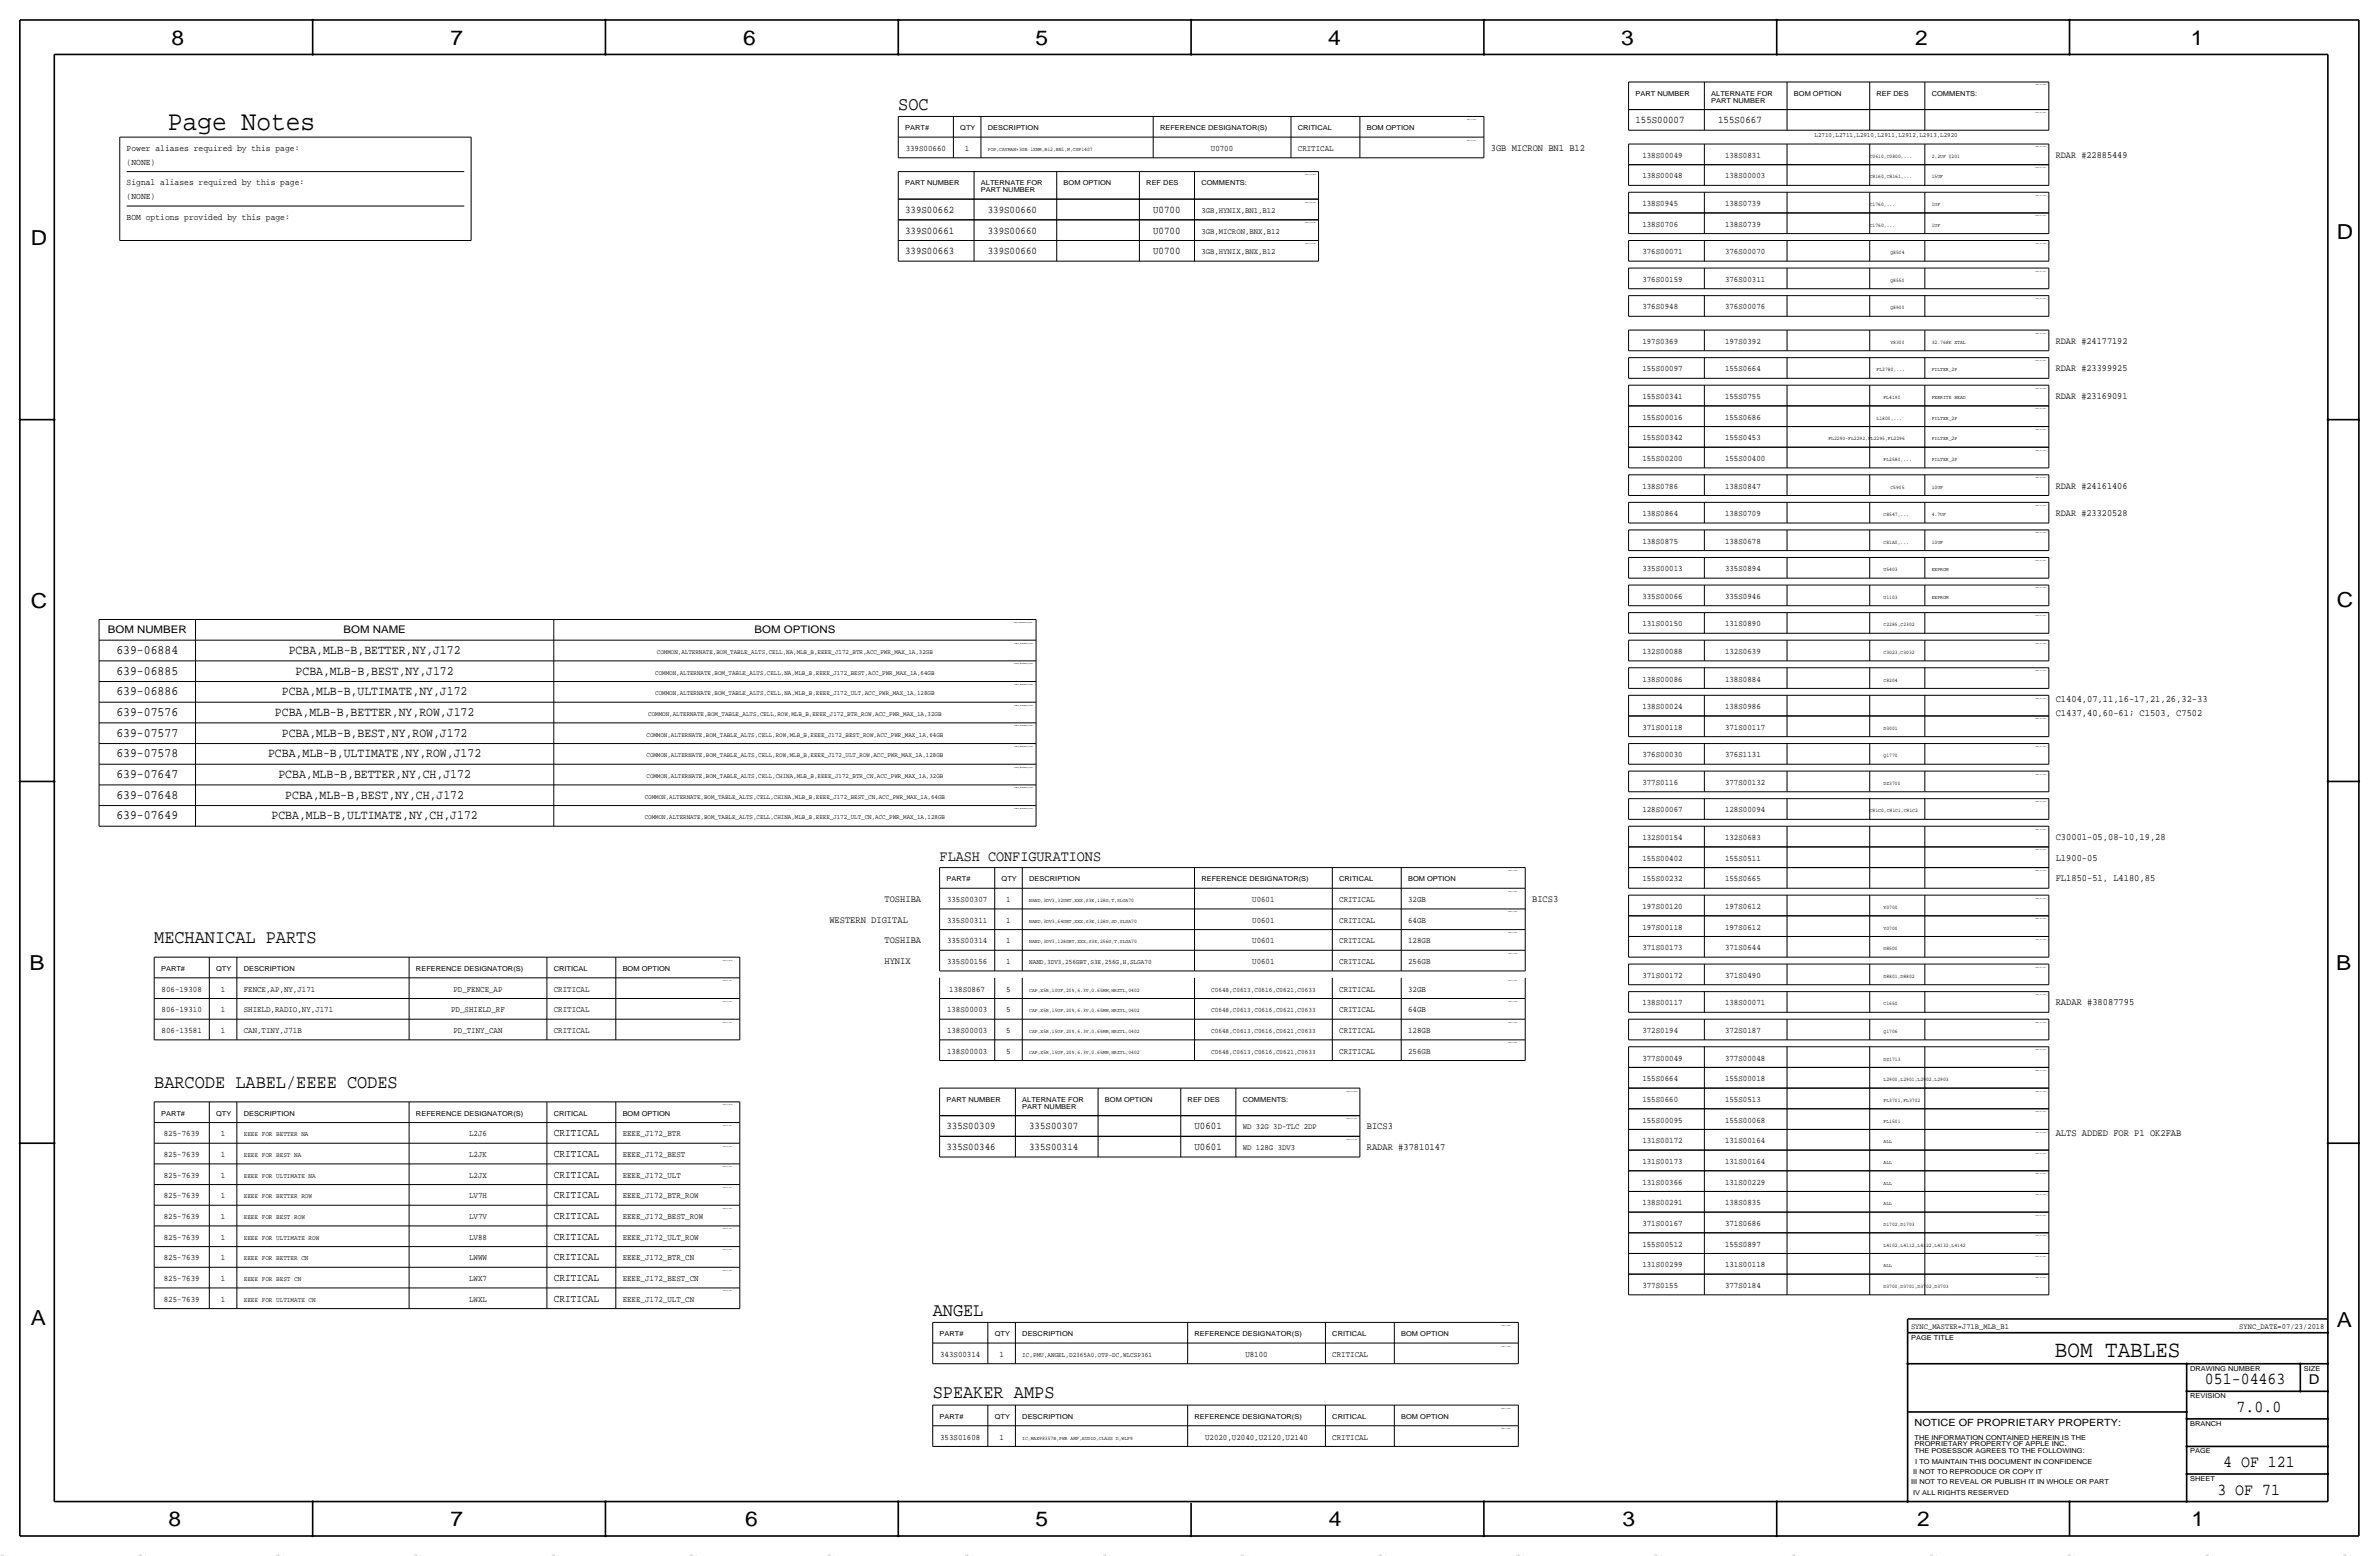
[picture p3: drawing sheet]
<svg xmlns="http://www.w3.org/2000/svg" width="877mm" height="574mm" viewBox="0 0 877 574" stroke-linecap="round" stroke-linejoin="round" font-family="sans-serif">
<defs><g id="words">
<text font-size="10.1" x="61.9" y="48">Page Notes</text>
<text font-size="8.6" x="757.6" y="500.1">BOM TABLES</text>
<g font-size="7.6">
<text x="63.2" y="16.5">8</text>
<text x="166.1" y="16.5">7</text>
<text x="274" y="16.5">6</text>
<text x="381.7" y="16.5">5</text>
<text x="489.7" y="16.5">4</text>
<text x="597.6" y="16.5">3</text>
<text x="706.1" y="16.5">2</text>
<text x="807.7" y="16.5">1</text>
<text x="861.5" y="88.1">D</text>
<text x="11.4" y="90.4">D</text>
<text x="11.4" y="224.3">C</text>
<text x="861.5" y="223.8">C</text>
<text x="10.9" y="357.6">B</text>
<text x="861.3" y="357.4">B</text>
<text x="11.4" y="488.4">A</text>
<text x="861.5" y="489.2">A</text>
<text x="62.2" y="562.6">8</text>
<text x="166.1" y="562.6">7</text>
<text x="274.8" y="562.6">6</text>
<text x="381.7" y="562.6">5</text>
<text x="489.9" y="562.6">4</text>
<text x="598.1" y="562.6">3</text>
<text x="706.8" y="562.6">2</text>
<text x="807.9" y="562.6">1</text>
</g>
<g font-size="7">
<text x="331.2" y="40.4">SOC</text>
<text x="56.8" y="347.7">MECHANICAL PARTS</text>
<text x="56.8" y="401.1">BARCODE LABEL/EEEE CODES</text>
<text x="343.9" y="484.9">ANGEL</text>
<text x="343.9" y="515.4">SPEAKER AMPS</text>
</g>
<g font-size="6.2">
<text x="812.9" y="510.3">051-04463</text>
<text x="824.6" y="520.4">7.0.0</text>
<text x="819.6" y="540.8">4 OF 121</text>
<text x="817.5" y="550.9">3 OF 71</text>
</g>
<text font-size="5.6" x="346.4" y="317.2">FLASH CONFIGURATIONS</text>
<text font-size="5" x="851.2" y="510.3">D</text>
<g font-size="4.7">
<text x="42.9" y="241">639-06884</text>
<text x="106.4" y="241">PCBA,MLB-B,BETTER,NY,J172</text>
<text x="42.9" y="248.7">639-06885</text>
<text x="109" y="248.7">PCBA,MLB-B,BEST,NY,J172</text>
<text x="42.9" y="256.3">639-06886</text>
<text x="103.9" y="256.3">PCBA,MLB-B,ULTIMATE,NY,J172</text>
<text x="42.9" y="263.9">639-07576</text>
<text x="101.4" y="263.9">PCBA,MLB-B,BETTER,NY,ROW,J172</text>
<text x="42.9" y="271.5">639-07577</text>
<text x="103.9" y="271.5">PCBA,MLB-B,BEST,NY,ROW,J172</text>
<text x="42.9" y="279.1">639-07578</text>
<text x="98.8" y="279.1">PCBA,MLB-B,ULTIMATE,NY,ROW,J172</text>
<text x="42.9" y="286.8">639-07647</text>
<text x="102.6" y="286.8">PCBA,MLB-B,BETTER,NY,CH,J172</text>
<text x="42.9" y="294.4">639-07648</text>
<text x="105.2" y="294.4">PCBA,MLB-B,BEST,NY,CH,J172</text>
<text x="42.9" y="302">639-07649</text>
<text x="100.1" y="302">PCBA,MLB-B,ULTIMATE,NY,CH,J172</text>
</g>
<g font-size="3.9">
<text x="204.2" y="418.8">CRITICAL</text>
<text x="204.2" y="426.5">CRITICAL</text>
<text x="204.2" y="434.1">CRITICAL</text>
<text x="204.2" y="441.7">CRITICAL</text>
<text x="204.2" y="449.3">CRITICAL</text>
<text x="204.2" y="456.9">CRITICAL</text>
<text x="204.2" y="464.6">CRITICAL</text>
<text x="204.2" y="472.2">CRITICAL</text>
<text x="204.2" y="479.8">CRITICAL</text>
</g>
<g font-size="3.8">
<text x="602.9" y="45.5">155S00007</text>
<text x="633.4" y="45.5">155S0667</text>
<text x="333.7" y="78.5">339S00662</text>
<text x="364.2" y="78.5">339S00660</text>
<text x="425.1" y="78.5">U0700</text>
<text x="333.7" y="86.1">339S00661</text>
<text x="364.2" y="86.1">339S00660</text>
<text x="425.1" y="86.1">U0700</text>
<text x="333.7" y="93.7">339S00663</text>
<text x="364.2" y="93.7">339S00660</text>
<text x="425.1" y="93.7">U0700</text>
<text x="39.8" y="233.4">BOM NUMBER</text>
<text x="126.6" y="233.4">BOM NAME</text>
<text x="278.2" y="233.4">BOM OPTIONS</text>
<text x="348.9" y="416.3">335S00309</text>
<text x="379.4" y="416.3">335S00307</text>
<text x="440.4" y="416.3">U0601</text>
<text x="348.9" y="423.9">335S00346</text>
<text x="379.4" y="423.9">335S00314</text>
<text x="440.4" y="423.9">U0601</text>
</g>
<text font-size="3.7" x="705.8" y="525.5">NOTICE OF PROPRIETARY PROPERTY:</text>
<g font-size="3.6">
<text x="549.6" y="55.6">3GB MICRON BN1 B12</text>
<text x="757.9" y="263.9">C1437,40,60-61; C1503, C7502</text>
<text x="757.9" y="258.8">C1404,07,11,16-17,21,26,32-33</text>
<text x="757.9" y="309.6">C30001-05,08-10,19,28</text>
<text x="757.9" y="317.2">L1900-05</text>
<text x="757.9" y="324.9">FL1850-51, L4180,85</text>
<text x="326.1" y="332.5">TOSHIBA</text>
<text x="564.8" y="332.5">BICS3</text>
<text x="305.8" y="340.1">WESTERN DIGITAL</text>
<text x="326.1" y="347.7">TOSHIBA</text>
<text x="326.1" y="355.3">HYNIX</text>
<text x="757.9" y="370.6">RADAR #38087795</text>
<text x="503.9" y="416.3">BICS3</text>
<text x="757.9" y="418.8">ALTS ADDED FOR P1 OK2FAB</text>
<text x="503.9" y="423.9">RADAR #37810147</text>
</g>
<g font-size="3.5">
<text x="757.9" y="58.2">RDAR #22885449</text>
<text x="757.9" y="126.7">RDAR #24177192</text>
<text x="757.9" y="136.9">RDAR #23399925</text>
<text x="757.9" y="147.1">RDAR #23169091</text>
<text x="757.9" y="180.1">RDAR #24161406</text>
<text x="757.9" y="190.2">RDAR #23320528</text>
</g>
<g font-size="3.3">
<text x="46.7" y="55.6">Power aliases required by this page:</text>
<text x="46.7" y="60.7">(NONE)</text>
<text x="46.7" y="68.3">Signal aliases required by this page:</text>
<text x="46.7" y="73.4">(NONE)</text>
<text x="46.7" y="81">BOM options provided by this page:</text>
</g>
<g font-size="3.1">
<text x="333.9" y="55.6">339S00660</text>
<text x="355.7" y="55.6">1</text>
<text x="446.4" y="55.6">U0700</text>
<text x="478.5" y="55.6">CRITICAL</text>
<text x="605.5" y="58.2">138S00049</text>
<text x="636" y="58.2">138S0831</text>
<text x="605.5" y="65.8">138S00048</text>
<text x="636" y="65.8">138S00003</text>
<text x="605.5" y="75.9">138S0945</text>
<text x="636" y="75.9">138S0739</text>
<text x="605.5" y="83.6">138S0706</text>
<text x="636" y="83.6">138S0739</text>
<text x="605.5" y="93.7">376S00071</text>
<text x="636" y="93.7">376S00070</text>
<text x="605.5" y="103.9">376S00159</text>
<text x="636" y="103.9">376S00311</text>
<text x="605.5" y="114">376S0948</text>
<text x="636" y="114">376S00076</text>
<text x="605.5" y="126.7">197S0369</text>
<text x="636" y="126.7">197S0392</text>
<text x="605.5" y="136.9">155S00097</text>
<text x="636" y="136.9">155S0664</text>
<text x="605.5" y="147.1">155S00341</text>
<text x="636" y="147.1">155S0755</text>
<text x="605.5" y="154.7">155S00016</text>
<text x="636" y="154.7">155S0686</text>
<text x="605.5" y="162.3">155S00342</text>
<text x="636" y="162.3">155S0453</text>
<text x="605.5" y="169.9">155S00200</text>
<text x="636" y="169.9">155S00400</text>
<text x="605.5" y="180.1">138S0786</text>
<text x="636" y="180.1">138S0847</text>
<text x="605.5" y="190.2">138S0864</text>
<text x="636" y="190.2">138S0709</text>
<text x="605.5" y="200.4">138S0875</text>
<text x="636" y="200.4">138S0678</text>
<text x="605.5" y="210.6">335S00013</text>
<text x="636" y="210.6">335S0894</text>
<text x="605.5" y="220.7">335S00066</text>
<text x="636" y="220.7">335S0946</text>
<text x="605.5" y="230.9">131S00150</text>
<text x="636" y="230.9">131S0890</text>
<text x="605.5" y="241">132S00088</text>
<text x="636" y="241">132S0639</text>
<text x="605.5" y="251.2">138S00086</text>
<text x="636" y="251.2">138S0884</text>
<text x="605.5" y="261.4">138S00024</text>
<text x="636" y="261.4">138S0986</text>
<text x="605.5" y="269">371S00118</text>
<text x="636" y="269">371S00117</text>
<text x="605.5" y="279.1">376S00030</text>
<text x="636" y="279.1">376S1131</text>
<text x="605.5" y="289.3">377S0116</text>
<text x="636" y="289.3">377S00132</text>
<text x="605.5" y="299.5">128S00067</text>
<text x="636" y="299.5">128S00094</text>
<text x="605.5" y="309.6">132S00154</text>
<text x="636" y="309.6">132S0683</text>
<text x="605.5" y="317.2">155S00402</text>
<text x="636" y="317.2">155S0511</text>
<text x="605.5" y="324.9">155S00232</text>
<text x="636" y="324.9">155S0665</text>
<text x="349.1" y="332.5">335S00307</text>
<text x="371" y="332.5">1</text>
<text x="461.7" y="332.5">U0601</text>
<text x="493.7" y="332.5">CRITICAL</text>
<text x="519.1" y="332.5">32GB</text>
<text x="605.5" y="335">197S00120</text>
<text x="636" y="335">197S0612</text>
<text x="349.1" y="340.1">335S00311</text>
<text x="371" y="340.1">1</text>
<text x="461.7" y="340.1">U0601</text>
<text x="493.7" y="340.1">CRITICAL</text>
<text x="519.1" y="340.1">64GB</text>
<text x="349.1" y="347.7">335S00314</text>
<text x="371" y="347.7">1</text>
<text x="461.7" y="347.7">U0601</text>
<text x="493.7" y="347.7">CRITICAL</text>
<text x="519.1" y="347.7">128GB</text>
<text x="605.5" y="342.6">197S00118</text>
<text x="636" y="342.6">197S0612</text>
<text x="605.5" y="350.3">371S00173</text>
<text x="636" y="350.3">371S0644</text>
<text x="349.1" y="355.3">335S00156</text>
<text x="371" y="355.3">1</text>
<text x="461.7" y="355.3">U0601</text>
<text x="493.7" y="355.3">CRITICAL</text>
<text x="519.1" y="355.3">256GB</text>
<text x="59.6" y="365.5">806-19308</text>
<text x="81.4" y="365.5">1</text>
<text x="89.9" y="365.5">FENCE,AP,NY,J171</text>
<text x="167.2" y="365.5">PD_FENCE_AP</text>
<text x="204.2" y="365.5">CRITICAL</text>
<text x="350" y="365.5">138S0867</text>
<text x="371" y="365.5">5</text>
<text x="493.7" y="365.5">CRITICAL</text>
<text x="519.1" y="365.5">32GB</text>
<text x="605.5" y="360.4">371S00172</text>
<text x="636" y="360.4">371S0490</text>
<text x="605.5" y="370.6">138S00117</text>
<text x="636" y="370.6">138S00071</text>
<text x="59.6" y="373.1">806-19310</text>
<text x="81.4" y="373.1">1</text>
<text x="89.9" y="373.1">SHIELD,RADIO,NY,J171</text>
<text x="166.3" y="373.1">PD_SHIELD_RF</text>
<text x="204.2" y="373.1">CRITICAL</text>
<text x="349.1" y="373.1">138S00003</text>
<text x="371" y="373.1">5</text>
<text x="493.7" y="373.1">CRITICAL</text>
<text x="519.1" y="373.1">64GB</text>
<text x="59.6" y="380.7">806-13581</text>
<text x="81.4" y="380.7">1</text>
<text x="89.9" y="380.7">CAN,TINY,J71B</text>
<text x="167.2" y="380.7">PD_TINY_CAN</text>
<text x="204.2" y="380.7">CRITICAL</text>
<text x="349.1" y="380.7">138S00003</text>
<text x="371" y="380.7">5</text>
<text x="493.7" y="380.7">CRITICAL</text>
<text x="519.1" y="380.7">128GB</text>
<text x="605.5" y="380.7">372S0194</text>
<text x="636" y="380.7">372S0187</text>
<text x="349.1" y="388.4">138S00003</text>
<text x="371" y="388.4">5</text>
<text x="493.7" y="388.4">CRITICAL</text>
<text x="519.1" y="388.4">256GB</text>
<text x="605.5" y="390.9">377S00049</text>
<text x="636" y="390.9">377S00048</text>
<text x="605.5" y="398.5">155S0664</text>
<text x="636" y="398.5">155S00018</text>
<text x="605.5" y="406.1">155S0660</text>
<text x="636" y="406.1">155S0513</text>
<text x="605.5" y="413.8">155S00095</text>
<text x="636" y="413.8">155S00068</text>
<text x="60.4" y="418.8">825-7639</text>
<text x="81.4" y="418.8">1</text>
<text x="172.9" y="418.8">L2J6</text>
<text x="229.6" y="418.8">EEEE_J172_BTR</text>
<text x="605.5" y="421.4">131S00172</text>
<text x="636" y="421.4">131S00164</text>
<text x="60.4" y="426.5">825-7639</text>
<text x="81.4" y="426.5">1</text>
<text x="172.9" y="426.5">L2JK</text>
<text x="229.6" y="426.5">EEEE_J172_BEST</text>
<text x="605.5" y="429">131S00173</text>
<text x="636" y="429">131S00164</text>
<text x="60.4" y="434.1">825-7639</text>
<text x="81.4" y="434.1">1</text>
<text x="172.9" y="434.1">L2JX</text>
<text x="229.6" y="434.1">EEEE_J172_ULT</text>
<text x="605.5" y="436.6">131S00366</text>
<text x="636" y="436.6">131S00229</text>
<text x="60.4" y="441.7">825-7639</text>
<text x="81.4" y="441.7">1</text>
<text x="172.9" y="441.7">LV7H</text>
<text x="229.6" y="441.7">EEEE_J172_BTR_ROW</text>
<text x="60.4" y="449.3">825-7639</text>
<text x="81.4" y="449.3">1</text>
<text x="172.9" y="449.3">LV7V</text>
<text x="229.6" y="449.3">EEEE_J172_BEST_ROW</text>
<text x="605.5" y="444.2">138S00291</text>
<text x="636" y="444.2">138S0835</text>
<text x="605.5" y="451.9">371S00167</text>
<text x="636" y="451.9">371S0686</text>
<text x="60.4" y="456.9">825-7639</text>
<text x="81.4" y="456.9">1</text>
<text x="172.9" y="456.9">LV88</text>
<text x="229.6" y="456.9">EEEE_J172_ULT_ROW</text>
<text x="605.5" y="459.5">155S00512</text>
<text x="636" y="459.5">155S0897</text>
<text x="60.4" y="464.6">825-7639</text>
<text x="81.4" y="464.6">1</text>
<text x="172.9" y="464.6">LWWW</text>
<text x="229.6" y="464.6">EEEE_J172_BTR_CN</text>
<text x="605.5" y="467.1">131S00299</text>
<text x="636" y="467.1">131S00118</text>
<text x="60.4" y="472.2">825-7639</text>
<text x="81.4" y="472.2">1</text>
<text x="172.9" y="472.2">LWX7</text>
<text x="229.6" y="472.2">EEEE_J172_BEST_CN</text>
<text x="60.4" y="479.8">825-7639</text>
<text x="81.4" y="479.8">1</text>
<text x="172.9" y="479.8">LWXL</text>
<text x="229.6" y="479.8">EEEE_J172_ULT_CN</text>
<text x="605.5" y="474.7">377S0155</text>
<text x="636" y="474.7">377S0184</text>
<text x="346.6" y="500.1">343S00314</text>
<text x="368.4" y="500.1">1</text>
<text x="459.1" y="500.1">U8100</text>
<text x="491.2" y="500.1">CRITICAL</text>
<text x="346.6" y="530.6">353S01608</text>
<text x="368.4" y="530.6">1</text>
<text x="444.3" y="530.6">U2020,U2040,U2120,U2140</text>
<text x="491.2" y="530.6">CRITICAL</text>
</g>
<g font-size="3">
<text x="442.9" y="78.5">3GB,HYNIX,BN1,B12</text>
<text x="442.9" y="86.1">3GB,MICRON,BNX,B12</text>
<text x="442.9" y="93.7">3GB,HYNIX,BNX,B12</text>
<text x="458.2" y="416.3">WD 32G 3D-TLC 2DP</text>
<text x="458.2" y="423.9">WD 128G 3DV3</text>
</g>
<g font-size="2.9">
<text x="704.5" y="490">SYNC_MASTER=J71B_MLB_B1</text>
<text x="825.6" y="490">SYNC_DATE=07/23/2018</text>
</g>
<g font-size="2.8" fill="#b6b6b4">
<text x="0" y="573.5" transform="rotate(45 0 573.5)">=</text>
<text x="101.6" y="573.5" transform="rotate(45 101.6 573.5)">=</text>
<text x="152.4" y="573.5" transform="rotate(45 152.4 573.5)">=</text>
<text x="203.2" y="573.5" transform="rotate(45 203.2 573.5)">=</text>
<text x="355.6" y="573.5" transform="rotate(45 355.6 573.5)">=</text>
<text x="406.4" y="573.5" transform="rotate(45 406.4 573.5)">=</text>
<text x="457.2" y="573.5" transform="rotate(45 457.2 573.5)">=</text>
<text x="609.6" y="573.5" transform="rotate(45 609.6 573.5)">=</text>
<text x="660.4" y="573.5" transform="rotate(45 660.4 573.5)">=</text>
<text x="711.2" y="573.5" transform="rotate(45 711.2 573.5)">=</text>
<text x="863.6" y="573.5" transform="rotate(45 863.6 573.5)">=</text>
</g>
<g font-size="2.5">
<text x="602.9" y="35.3">PART NUMBER</text>
<text x="630.9" y="35.3">ALTERNATE FOR</text>
<text x="661.4" y="35.3">BOM OPTION</text>
<text x="691.8" y="35.3">REF DES</text>
<text x="712.2" y="35.3">COMMENTS:</text>
<text x="630.9" y="37.8">PART NUMBER</text>
<text x="333.7" y="48">PART#</text>
<text x="354" y="48">QTY</text>
<text x="364.2" y="48">DESCRIPTION</text>
<text x="427.7" y="48">REFERENCE DESIGNATOR(S)</text>
<text x="478.5" y="48">CRITICAL</text>
<text x="503.9" y="48">BOM OPTION</text>
<text x="333.7" y="68.3">PART NUMBER</text>
<text x="361.6" y="68.3">ALTERNATE FOR</text>
<text x="361.6" y="70.9">PART NUMBER</text>
<text x="392.1" y="68.3">BOM OPTION</text>
<text x="422.6" y="68.3">REF DES</text>
<text x="442.9" y="68.3">COMMENTS:</text>
<text x="348.9" y="324.9">PART#</text>
<text x="369.3" y="324.9">QTY</text>
<text x="379.4" y="324.9">DESCRIPTION</text>
<text x="442.9" y="324.9">REFERENCE DESIGNATOR(S)</text>
<text x="493.7" y="324.9">CRITICAL</text>
<text x="519.1" y="324.9">BOM OPTION</text>
<text x="59.4" y="357.9">PART#</text>
<text x="79.7" y="357.9">QTY</text>
<text x="89.9" y="357.9">DESCRIPTION</text>
<text x="153.4" y="357.9">REFERENCE DESIGNATOR(S)</text>
<text x="204.2" y="357.9">CRITICAL</text>
<text x="229.6" y="357.9">BOM OPTION</text>
<text x="379.4" y="355.3">NAND,3DV3,256GBT,S3E,256G,H,SLGA70</text>
<text x="446.5" y="365.5">C0648,C0613,C0616,C0621,C0633</text>
<text x="446.5" y="373.1">C0648,C0613,C0616,C0621,C0633</text>
<text x="446.5" y="380.7">C0648,C0613,C0616,C0621,C0633</text>
<text x="446.5" y="388.4">C0648,C0613,C0616,C0621,C0633</text>
<text x="348.9" y="406.1">PART NUMBER</text>
<text x="376.9" y="406.1">ALTERNATE FOR</text>
<text x="407.4" y="406.1">BOM OPTION</text>
<text x="437.8" y="406.1">REF DES</text>
<text x="458.2" y="406.1">COMMENTS:</text>
<text x="59.4" y="411.2">PART#</text>
<text x="79.7" y="411.2">QTY</text>
<text x="89.9" y="411.2">DESCRIPTION</text>
<text x="153.4" y="411.2">REFERENCE DESIGNATOR(S)</text>
<text x="204.2" y="411.2">CRITICAL</text>
<text x="229.6" y="411.2">BOM OPTION</text>
<text x="376.9" y="408.7">PART NUMBER</text>
<text x="89.9" y="418.8">EEEE FOR BETTER NA</text>
<text x="89.9" y="426.5">EEEE FOR BEST NA</text>
<text x="89.9" y="434.1">EEEE FOR ULTIMATE NA</text>
<text x="89.9" y="441.7">EEEE FOR BETTER ROW</text>
<text x="89.9" y="449.3">EEEE FOR BEST ROW</text>
<text x="89.9" y="456.9">EEEE FOR ULTIMATE ROW</text>
<text x="89.9" y="464.6">EEEE FOR BETTER CN</text>
<text x="89.9" y="472.2">EEEE FOR BEST CN</text>
<text x="89.9" y="479.8">EEEE FOR ULTIMATE CN</text>
<text x="346.4" y="492.5">PART#</text>
<text x="366.7" y="492.5">QTY</text>
<text x="376.9" y="492.5">DESCRIPTION</text>
<text x="440.4" y="492.5">REFERENCE DESIGNATOR(S)</text>
<text x="491.2" y="492.5">CRITICAL</text>
<text x="516.6" y="492.5">BOM OPTION</text>
<text x="704.5" y="493.8">PAGE TITLE</text>
<text x="376.9" y="500.1">IC,PMU,ANGEL,D2365A0,OTP-DC,WLCSP361</text>
<text x="807.4" y="505.2">DRAWING NUMBER</text>
<text x="849.3" y="505.2">SIZE</text>
<text x="807.4" y="515.4">REVISION</text>
<text x="346.4" y="523">PART#</text>
<text x="366.7" y="523">QTY</text>
<text x="376.9" y="523">DESCRIPTION</text>
<text x="440.4" y="523">REFERENCE DESIGNATOR(S)</text>
<text x="491.2" y="523">CRITICAL</text>
<text x="516.6" y="523">BOM OPTION</text>
<text x="807.4" y="525.5">BRANCH</text>
<text x="705.8" y="533.1">PROPRIETARY PROPERTY OF APPLE INC.</text>
<text x="705.8" y="530.6">THE INFORMATION CONTAINED HEREIN IS THE</text>
<text x="705.8" y="535.7">THE POSESSOR AGREES TO THE FOLLOWING:</text>
<text x="706.1" y="539.5">I TO MAINTAIN THIS DOCUMENT IN CONFIDENCE</text>
<text x="807.4" y="535.7">PAGE</text>
<text x="705.3" y="543.3">II NOT TO REPRODUCE OR COPY IT</text>
<text x="807.4" y="545.8">SHEET</text>
<text x="704.5" y="547.1">III NOT TO REVEAL OR PUBLISH IT IN WHOLE OR PART</text>
<text x="705.3" y="550.9">IV ALL RIGHTS RESERVED</text>
</g>
<g font-size="2.4">
<text x="669" y="50.5">L2710,L2711,L2910,L2911,L2912,L2913,L2920</text>
<text x="242.2" y="241">COMMON,ALTERNATE,BOM_TABLE_ALTS,CELL,NA,MLB_B,EEEE_J172_BTR,ACC_PWR_MAX_1A,32GB</text>
<text x="241.6" y="248.7">COMMON,ALTERNATE,BOM_TABLE_ALTS,CELL,NA,MLB_B,EEEE_J172_BEST,ACC_PWR_MAX_1A,64GB</text>
<text x="241.6" y="256.3">COMMON,ALTERNATE,BOM_TABLE_ALTS,CELL,NA,MLB_B,EEEE_J172_ULT,ACC_PWR_MAX_1A,128GB</text>
<text x="239" y="263.9">COMMON,ALTERNATE,BOM_TABLE_ALTS,CELL,ROW,MLB_B,EEEE_J172_BTR_ROW,ACC_PWR_MAX_1A,32GB</text>
<text x="238.3" y="271.5">COMMON,ALTERNATE,BOM_TABLE_ALTS,CELL,ROW,MLB_B,EEEE_J172_BEST_ROW,ACC_PWR_MAX_1A,64GB</text>
<text x="238.3" y="279.1">COMMON,ALTERNATE,BOM_TABLE_ALTS,CELL,ROW,MLB_B,EEEE_J172_ULT_ROW,ACC_PWR_MAX_1A,128GB</text>
<text x="238.3" y="286.8">COMMON,ALTERNATE,BOM_TABLE_ALTS,CELL,CHINA,MLB_B,EEEE_J172_BTR_CN,ACC_PWR_MAX_1A,32GB</text>
<text x="237.7" y="294.4">COMMON,ALTERNATE,BOM_TABLE_ALTS,CELL,CHINA,MLB_B,EEEE_J172_BEST_CN,ACC_PWR_MAX_1A,64GB</text>
<text x="237.7" y="302">COMMON,ALTERNATE,BOM_TABLE_ALTS,CELL,CHINA,MLB_B,EEEE_J172_ULT_CN,ACC_PWR_MAX_1A,128GB</text>
</g>
<g font-size="2">
<text x="364.2" y="55.6">POP,CAYMAN+3GB 1XNM,B12,BN1,M,CSP1407</text>
<text x="689.3" y="58.2">C0610,C0800,...</text>
<text x="712.2" y="58.2">2.2UF 0201</text>
<text x="689.3" y="65.8">C8160,C8161,...</text>
<text x="712.2" y="65.8">15UF</text>
<text x="689.3" y="75.9">C1760,...</text>
<text x="712.2" y="75.9">1UF</text>
<text x="689.3" y="83.6">C1760,...</text>
<text x="712.2" y="83.6">1UF</text>
<text x="696.9" y="93.7">Q8504</text>
<text x="696.9" y="103.9">Q8550</text>
<text x="696.9" y="114">Q8900</text>
<text x="696.9" y="126.7">Y8300</text>
<text x="712.2" y="126.7">32.768K XTAL</text>
<text x="691.8" y="136.9">FL2780,...</text>
<text x="712.2" y="136.9">FILTER_2P</text>
<text x="694.4" y="147.1">FL4190</text>
<text x="712.2" y="147.1">FERRITE BEAD</text>
<text x="691.8" y="154.7">L1800,...</text>
<text x="712.2" y="154.7">FILTER_2P</text>
<text x="674.1" y="162.3">FL2290-FL2292,FL2295,FL2296</text>
<text x="712.2" y="162.3">FILTER_2P</text>
<text x="694.4" y="169.9">FL2580,...</text>
<text x="712.2" y="169.9">FILTER_2P</text>
<text x="696.9" y="180.1">C5905</text>
<text x="712.2" y="180.1">10UF</text>
<text x="694.4" y="190.2">C8547,...</text>
<text x="712.2" y="190.2">4.7UF</text>
<text x="694.4" y="200.4">C81A0,...</text>
<text x="712.2" y="200.4">10UF</text>
<text x="694.4" y="210.6">U5403</text>
<text x="712.2" y="210.6">EEPROM</text>
<text x="694.4" y="220.7">U1103</text>
<text x="712.2" y="220.7">EEPROM</text>
<text x="694.4" y="230.9">C2285,C2302</text>
<text x="694.4" y="241">C3023,C3032</text>
<text x="694.4" y="251.2">C8204</text>
<text x="694.4" y="269">D3001</text>
<text x="694.4" y="279.1">Q1770</text>
<text x="694.4" y="289.3">DZ3700</text>
<text x="689.3" y="299.5">C81C0,C81C1,C81C2</text>
<text x="379.4" y="332.5">NAND,3DV3,32GBT,XXX,S3E,128G,T,SLGA70</text>
<text x="694.4" y="335">Y0700</text>
<text x="379.4" y="340.1">NAND,3DV3,64GBT,XXX,S3E,128G,SD,SLGA70</text>
<text x="379.4" y="347.7">NAND,3DV3,128GBT,XXX,S3E,256G,T,SLGA70</text>
<text x="694.4" y="342.6">Y0700</text>
<text x="694.4" y="350.3">D8500</text>
<text x="379.4" y="365.5">CAP,X5R,10UF,20%,6.3V,0.65MM,HRZTL,0402</text>
<text x="694.4" y="360.4">D8801,D8802</text>
<text x="694.4" y="370.6">C1650</text>
<text x="379.4" y="373.1">CAP,X5R,15UF,20%,6.3V,0.65MM,HRZTL,0402</text>
<text x="379.4" y="380.7">CAP,X5R,15UF,20%,6.3V,0.65MM,HRZTL,0402</text>
<text x="694.4" y="380.7">Q1706</text>
<text x="379.4" y="388.4">CAP,X5R,15UF,20%,6.3V,0.65MM,HRZTL,0402</text>
<text x="694.4" y="390.9">DZ1713</text>
<text x="694.4" y="398.5">L2900,L2901,L2902,L2903</text>
<text x="694.4" y="406.1">FL3701,FL3702</text>
<text x="694.4" y="413.8">FL1501</text>
<text x="694.4" y="421.4">ALL</text>
<text x="694.4" y="429">ALL</text>
<text x="694.4" y="436.6">ALL</text>
<text x="694.4" y="444.2">ALL</text>
<text x="694.4" y="451.9">D1702,D1703</text>
<text x="694.4" y="459.5">L4102,L4112,L4122,L4132,L4142</text>
<text x="694.4" y="467.1">ALL</text>
<text x="694.4" y="474.7">D3700,D3701,D3702,D3703</text>
<text x="376.9" y="530.6">IC,MAX98357B,PWR AMP,AUDIO,CLASS D,WLP9</text>
</g>
<g font-size=".5">
<text x="373.7" y="229.6">TABLE_BOMGROUP_HEAD</text>
<text x="373.9" y="237.2">TABLE_BOMGROUP_ITEM</text>
<text x="373.9" y="244.9">TABLE_BOMGROUP_ITEM</text>
<text x="373.9" y="252.5">TABLE_BOMGROUP_ITEM</text>
<text x="373.9" y="260.1">TABLE_BOMGROUP_ITEM</text>
<text x="373.9" y="267.7">TABLE_BOMGROUP_ITEM</text>
<text x="373.9" y="275.3">TABLE_BOMGROUP_ITEM</text>
<text x="373.9" y="283">TABLE_BOMGROUP_ITEM</text>
<text x="373.9" y="290.6">TABLE_BOMGROUP_ITEM</text>
<text x="373.9" y="298.2">TABLE_BOMGROUP_ITEM</text>
</g>
<g font-size=".4">
<text x="750.3" y="31.5">TABLE_ALT_HEAD</text>
<text x="750.3" y="41.7">TABLE_ALT_ITEM</text>
<text x="540.7" y="44.2">TABLE_5_HEAD</text>
<text x="540.7" y="51.8">TABLE_5_ITEM</text>
<text x="750.3" y="54.4">TABLE_ALT_ITEM</text>
<text x="481" y="64.5">TABLE_ALT_HEAD</text>
<text x="750.3" y="62">TABLE_ALT_ITEM</text>
<text x="481" y="74.7">TABLE_ALT_ITEM</text>
<text x="750.3" y="72.1">TABLE_ALT_ITEM</text>
<text x="481" y="82.3">TABLE_ALT_ITEM</text>
<text x="750.3" y="79.8">TABLE_ALT_ITEM</text>
<text x="481" y="89.9">TABLE_ALT_ITEM</text>
<text x="750.3" y="89.9">TABLE_ALT_ITEM</text>
<text x="750.3" y="100.1">TABLE_ALT_ITEM</text>
<text x="750.3" y="110.2">TABLE_ALT_ITEM</text>
<text x="750.3" y="122.9">TABLE_ALT_ITEM</text>
<text x="750.3" y="133.1">TABLE_ALT_ITEM</text>
<text x="750.3" y="143.3">TABLE_ALT_ITEM</text>
<text x="750.3" y="150.9">TABLE_ALT_ITEM</text>
<text x="750.3" y="158.5">TABLE_ALT_ITEM</text>
<text x="750.3" y="166.1">TABLE_ALT_ITEM</text>
<text x="750.3" y="176.3">TABLE_ALT_ITEM</text>
<text x="750.3" y="186.4">TABLE_ALT_ITEM</text>
<text x="750.3" y="196.6">TABLE_ALT_ITEM</text>
<text x="750.3" y="206.8">TABLE_ALT_ITEM</text>
<text x="750.3" y="216.9">TABLE_ALT_ITEM</text>
<text x="750.3" y="227.1">TABLE_ALT_ITEM</text>
<text x="750.3" y="237.2">TABLE_ALT_ITEM</text>
<text x="750.3" y="247.4">TABLE_ALT_ITEM</text>
<text x="750.3" y="257.6">TABLE_ALT_ITEM</text>
<text x="750.3" y="265.2">TABLE_ALT_ITEM</text>
<text x="750.3" y="275.3">TABLE_ALT_ITEM</text>
<text x="750.3" y="285.5">TABLE_ALT_ITEM</text>
<text x="750.3" y="295.7">TABLE_ALT_ITEM</text>
<text x="750.3" y="305.8">TABLE_ALT_ITEM</text>
<text x="750.3" y="313.4">TABLE_ALT_ITEM</text>
<text x="556" y="321.1">TABLE_5_HEAD</text>
<text x="750.3" y="321.1">TABLE_ALT_ITEM</text>
<text x="556" y="328.7">TABLE_5_ITEM</text>
<text x="750.3" y="331.2">TABLE_ALT_ITEM</text>
<text x="556" y="336.3">TABLE_5_ITEM</text>
<text x="750.3" y="338.8">TABLE_ALT_ITEM</text>
<text x="556" y="343.9">TABLE_5_ITEM</text>
<text x="750.3" y="346.5">TABLE_ALT_ITEM</text>
<text x="556" y="351.5">TABLE_5_ITEM</text>
<text x="266.4" y="354.1">TABLE_5_HEAD</text>
<text x="750.3" y="356.6">TABLE_ALT_ITEM</text>
<text x="266.4" y="361.7">TABLE_5_ITEM</text>
<text x="556" y="361.7">TABLE_5_ITEM</text>
<text x="266.4" y="369.3">TABLE_5_ITEM</text>
<text x="556" y="369.3">TABLE_5_ITEM</text>
<text x="750.3" y="366.8">TABLE_ALT_ITEM</text>
<text x="266.4" y="376.9">TABLE_5_ITEM</text>
<text x="556" y="376.9">TABLE_5_ITEM</text>
<text x="750.3" y="376.9">TABLE_ALT_ITEM</text>
<text x="556" y="384.6">TABLE_5_ITEM</text>
<text x="750.3" y="387.1">TABLE_ALT_ITEM</text>
<text x="750.3" y="394.7">TABLE_ALT_ITEM</text>
<text x="266.4" y="407.4">TABLE_5_HEAD</text>
<text x="496.3" y="402.3">TABLE_ALT_HEAD</text>
<text x="750.3" y="402.3">TABLE_ALT_ITEM</text>
<text x="496.3" y="412.5">TABLE_ALT_ITEM</text>
<text x="750.3" y="410">TABLE_ALT_ITEM</text>
<text x="266.4" y="415">TABLE_5_ITEM</text>
<text x="750.3" y="417.6">TABLE_ALT_ITEM</text>
<text x="266.4" y="422.7">TABLE_5_ITEM</text>
<text x="496.3" y="420.1">TABLE_ALT_ITEM</text>
<text x="750.3" y="425.2">TABLE_ALT_ITEM</text>
<text x="266.4" y="430.3">TABLE_5_ITEM</text>
<text x="266.4" y="437.9">TABLE_5_ITEM</text>
<text x="750.3" y="432.8">TABLE_ALT_ITEM</text>
<text x="750.3" y="440.4">TABLE_ALT_ITEM</text>
<text x="266.4" y="445.5">TABLE_5_ITEM</text>
<text x="750.3" y="448.1">TABLE_ALT_ITEM</text>
<text x="266.4" y="453.1">TABLE_5_ITEM</text>
<text x="750.3" y="455.7">TABLE_ALT_ITEM</text>
<text x="266.4" y="460.8">TABLE_5_ITEM</text>
<text x="750.3" y="463.3">TABLE_ALT_ITEM</text>
<text x="266.4" y="468.4">TABLE_5_ITEM</text>
<text x="750.3" y="470.9">TABLE_ALT_ITEM</text>
<text x="266.4" y="476">TABLE_5_ITEM</text>
<text x="553.4" y="488.7">TABLE_5_HEAD</text>
<text x="553.4" y="496.3">TABLE_5_ITEM</text>
<text x="553.4" y="519.2">TABLE_5_HEAD</text>
<text x="553.4" y="526.8">TABLE_5_ITEM</text>
</g>
</g></defs>
<g fill="none" stroke="#000" stroke-width=".6">
<path d="M7.3 7.4v558.8zM7.3 7.4h862.3zM115.3 7.4v12.7zM223.2 7.4v12.7zM331.2 7.4v12.7zM439.1 7.4v12.7zM547.1 7.4v12.7zM655 7.4v12.7zM763 7.4v12.7zM869.6 7.4v558.8zM20 20.1v533.4zM20 20.1h838.2z"/>
<path d="M858.2 20.1v533.4zM7.3 154.7h12.7zM858.2 154.7h11.4zM7.3 288h12.7zM858.2 288h11.4zM7.3 421.4h12.7zM858.2 421.4h11.4zM703.3 486.2v5zM703.3 486.2h154.9zM703.3 491.2h154.9zM703.3 491.2v62.3zM703.3 502.7h154.9z"/>
<path d="M806.1 502.7v50.8zM806.1 512.8h52.1zM848.1 502.7v10.1zM703.3 520.4h102.8zM806.1 533.1h52.1zM806.1 523h52.1zM20 553.5h838.2zM115.3 553.5v12.7zM223.2 553.5v12.7zM331.2 553.5v12.7zM439.1 554v12.2zM547.1 553.5v12.7z"/>
<path d="M655 553.5v12.7zM763 553.5v12.7zM806.1 543.3h52.1zM7.3 566.2h862.3z"/>
</g>
<g fill="none" stroke="#000" stroke-width=".37">
<path d="M600.4 30.2v10.2zM600.4 30.2h154.9zM628.3 30.2v10.2zM658.8 30.2v10.2zM689.3 30.2v10.2zM709.6 30.2v10.2zM755.3 30.2v10.2zM44.1 50.5h129.6zM44.1 50.5v38.1zM173.7 50.5v38.1zM331.2 42.9v7.6zM331.2 50.5h215.9z"/>
<path d="M331.2 42.9h215.9zM331.2 50.5v7.7zM331.2 58.2h215.9zM351.5 42.9v7.6zM351.5 50.5v7.7zM361.6 42.9v7.6zM361.6 50.5v7.7zM425.1 42.9v7.6zM425.1 50.5v7.7zM475.9 42.9v7.6zM475.9 50.5v7.7zM501.3 42.9v7.6z"/>
<path d="M501.3 50.5v7.7zM547.1 42.9v7.6zM547.1 50.5v7.7zM600.4 40.4v7.6zM600.4 40.4h154.9zM600.4 48h154.9zM600.4 53.1v7.6zM600.4 53.1h154.9zM628.3 40.4v7.6zM628.3 53.1v7.6zM658.8 40.4v7.6zM658.8 53.1v7.6z"/>
<path d="M689.3 40.4v7.6zM689.3 53.1v7.6zM709.6 40.4v7.6zM709.6 53.1v7.6zM755.3 40.4v7.6zM755.3 53.1v7.6zM46.7 75.9h124.4zM46.7 63.2h124.4zM331.2 63.2v10.2zM331.2 63.2h154.9zM331.2 73.4h154.9zM331.2 73.4v7.6z"/>
<path d="M359.1 63.2v10.2zM359.1 73.4v7.6zM389.6 63.2v10.2zM389.6 73.4v7.6zM420.1 63.2v10.2zM420.1 73.4v7.6zM440.4 63.2v10.2zM440.4 73.4v7.6zM486.1 63.2v10.2zM486.1 73.4v7.6zM600.4 60.7h154.9zM600.4 60.7v7.6z"/>
<path d="M600.4 68.3h154.9zM600.4 70.9v7.6zM600.4 70.9h154.9zM600.4 78.5h154.9zM600.4 78.5v7.6zM628.3 60.7v7.6zM628.3 70.9v7.6zM628.3 78.5v7.6zM658.8 60.7v7.6zM658.8 70.9v7.6zM658.8 78.5v7.6zM689.3 60.7v7.6z"/>
<path d="M689.3 70.9v7.6zM689.3 78.5v7.6zM709.6 60.7v7.6zM709.6 70.9v7.6zM709.6 78.5v7.6zM755.3 60.7v7.6zM755.3 70.9v7.6zM755.3 78.5v7.6zM44.1 88.6h129.6zM331.2 88.6v7.7zM331.2 88.6h154.9zM331.2 96.3h154.9z"/>
<path d="M331.2 81h154.9zM331.2 81v7.6zM359.1 88.6v7.7zM359.1 81v7.6zM389.6 88.6v7.7zM389.6 81v7.6zM420.1 88.6v7.7zM420.1 81v7.6zM440.4 88.6v7.7zM440.4 81v7.6zM486.1 88.6v7.7zM486.1 81v7.6z"/>
<path d="M600.4 88.6v7.7zM600.4 88.6h154.9zM600.4 96.3h154.9zM600.4 86.1h154.9zM600.4 98.8v7.6zM600.4 98.8h154.9zM628.3 88.6v7.7zM628.3 98.8v7.6zM658.8 88.6v7.7zM658.8 98.8v7.6zM689.3 88.6v7.7zM689.3 98.8v7.6z"/>
<path d="M709.6 88.6v7.7zM709.6 98.8v7.6zM755.3 88.6v7.7zM755.3 98.8v7.6zM600.4 109v7.6zM600.4 109h154.9zM600.4 116.6h154.9zM600.4 106.4h154.9zM628.3 109v7.6zM658.8 109v7.6zM689.3 109v7.6zM709.6 109v7.6z"/>
<path d="M755.3 109v7.6zM600.4 131.8v7.6zM600.4 131.8h154.9zM600.4 139.4h154.9zM600.4 121.7v7.6zM600.4 121.7h154.9zM600.4 129.3h154.9zM628.3 131.8v7.6zM628.3 121.7v7.6zM658.8 131.8v7.6zM658.8 121.7v7.6zM689.3 131.8v7.6z"/>
<path d="M689.3 121.7v7.6zM709.6 131.8v7.6zM709.6 121.7v7.6zM755.3 131.8v7.6zM755.3 121.7v7.6zM600.4 142v7.6zM600.4 142h154.9zM600.4 149.6h154.9zM600.4 149.6v7.6zM600.4 157.2h154.9zM600.4 157.2v7.6zM628.3 142v7.6z"/>
<path d="M628.3 149.6v7.6zM628.3 157.2v7.6zM658.8 142v7.6zM658.8 149.6v7.6zM658.8 157.2v7.6zM689.3 142v7.6zM689.3 149.6v7.6zM689.3 157.2v7.6zM709.6 142v7.6zM709.6 149.6v7.6zM709.6 157.2v7.6zM755.3 142v7.6z"/>
<path d="M755.3 149.6v7.6zM755.3 157.2v7.6zM600.4 164.8v7.7zM600.4 164.8h154.9zM600.4 172.5h154.9zM600.4 175v7.6zM600.4 175h154.9zM628.3 164.8v7.7zM628.3 175v7.6zM658.8 164.8v7.7zM658.8 175v7.6zM689.3 164.8v7.7z"/>
<path d="M689.3 175v7.6zM709.6 164.8v7.7zM709.6 175v7.6zM755.3 164.8v7.7zM755.3 175v7.6zM600.4 182.6h154.9zM600.4 195.3v7.6zM600.4 195.3h154.9zM600.4 185.2v7.6zM600.4 185.2h154.9zM600.4 192.8h154.9zM628.3 195.3v7.6z"/>
<path d="M628.3 185.2v7.6zM658.8 195.3v7.6zM658.8 185.2v7.6zM689.3 195.3v7.6zM689.3 185.2v7.6zM709.6 195.3v7.6zM709.6 185.2v7.6zM755.3 195.3v7.6zM755.3 185.2v7.6zM600.4 202.9h154.9zM600.4 205.5v7.6zM600.4 205.5h154.9z"/>
<path d="M600.4 213.1h154.9zM600.4 215.6v7.7zM600.4 215.6h154.9zM628.3 205.5v7.6zM628.3 215.6v7.7zM658.8 205.5v7.6zM658.8 215.6v7.7zM689.3 205.5v7.6zM689.3 215.6v7.7zM709.6 205.5v7.6zM709.6 215.6v7.7zM755.3 205.5v7.6z"/>
<path d="M755.3 215.6v7.7zM36.5 236v7.6zM36.5 228.3v7.7zM36.5 236h345.5zM36.5 228.3h345.5zM72.1 236v7.6zM72.1 228.3v7.7zM204.2 236v7.6zM204.2 228.3v7.7zM382 236v7.6zM382 228.3v7.7zM600.4 223.3h154.9z"/>
<path d="M600.4 225.8v7.6zM600.4 225.8h154.9zM600.4 233.4h154.9zM600.4 236v7.6zM600.4 236h154.9zM628.3 225.8v7.6zM628.3 236v7.6zM658.8 225.8v7.6zM658.8 236v7.6zM689.3 225.8v7.6zM689.3 236v7.6zM709.6 225.8v7.6z"/>
<path d="M709.6 236v7.6zM755.3 225.8v7.6zM755.3 236v7.6zM36.5 251.2v7.6zM36.5 258.8h345.5zM36.5 243.6v7.6zM36.5 251.2h345.5zM36.5 243.6h345.5zM36.5 258.8v7.6zM72.1 251.2v7.6zM72.1 243.6v7.6zM72.1 258.8v7.6z"/>
<path d="M204.2 251.2v7.6zM204.2 243.6v7.6zM204.2 258.8v7.6zM382 251.2v7.6zM382 243.6v7.6zM382 258.8v7.6zM600.4 246.1v7.6zM600.4 246.1h154.9zM600.4 253.7h154.9zM600.4 243.6h154.9zM600.4 256.3v7.6zM600.4 256.3h154.9z"/>
<path d="M628.3 246.1v7.6zM628.3 256.3v7.6zM658.8 246.1v7.6zM658.8 256.3v7.6zM689.3 246.1v7.6zM689.3 256.3v7.6zM709.6 246.1v7.6zM709.6 256.3v7.6zM755.3 246.1v7.6zM755.3 256.3v7.6zM36.5 274.1v7.6zM36.5 266.4h345.5z"/>
<path d="M36.5 266.4v7.7zM36.5 274.1h345.5zM72.1 274.1v7.6zM72.1 266.4v7.7zM204.2 274.1v7.6zM204.2 266.4v7.7zM382 274.1v7.6zM382 266.4v7.7zM600.4 263.9h154.9zM600.4 274.1v7.6zM600.4 274.1h154.9zM600.4 263.9v7.6z"/>
<path d="M600.4 271.5h154.9zM628.3 274.1v7.6zM628.3 263.9v7.6zM658.8 274.1v7.6zM658.8 263.9v7.6zM689.3 274.1v7.6zM689.3 263.9v7.6zM709.6 274.1v7.6zM709.6 263.9v7.6zM755.3 274.1v7.6zM755.3 263.9v7.6zM36.5 281.7v7.6z"/>
<path d="M36.5 289.3h345.5zM36.5 281.7h345.5zM36.5 296.9v7.6zM36.5 289.3v7.6zM36.5 296.9h345.5zM72.1 281.7v7.6zM72.1 296.9v7.6zM72.1 289.3v7.6zM204.2 281.7v7.6zM204.2 296.9v7.6zM204.2 289.3v7.6zM382 281.7v7.6z"/>
<path d="M382 296.9v7.6zM382 289.3v7.6zM600.4 281.7h154.9zM600.4 284.2v7.6zM600.4 284.2h154.9zM600.4 291.8h154.9zM600.4 294.4v7.6zM600.4 294.4h154.9zM628.3 284.2v7.6zM628.3 294.4v7.6zM658.8 284.2v7.6zM658.8 294.4v7.6z"/>
<path d="M689.3 284.2v7.6zM689.3 294.4v7.6zM709.6 284.2v7.6zM709.6 294.4v7.6zM755.3 284.2v7.6zM755.3 294.4v7.6zM36.5 304.5h345.5zM346.4 319.8v7.6zM346.4 319.8h215.9zM366.7 319.8v7.6zM376.9 319.8v7.6zM440.4 319.8v7.6z"/>
<path d="M491.2 319.8v7.6zM516.6 319.8v7.6zM562.3 319.8v7.6zM600.4 302h154.9zM600.4 304.5v7.7zM600.4 304.5h154.9zM600.4 312.2h154.9zM600.4 312.2v7.6zM600.4 319.8h154.9zM600.4 319.8v7.6zM628.3 304.5v7.7zM628.3 312.2v7.6z"/>
<path d="M628.3 319.8v7.6zM658.8 304.5v7.7zM658.8 312.2v7.6zM658.8 319.8v7.6zM689.3 304.5v7.7zM689.3 312.2v7.6zM689.3 319.8v7.6zM709.6 304.5v7.7zM709.6 312.2v7.6zM709.6 319.8v7.6zM755.3 304.5v7.7zM755.3 312.2v7.6z"/>
<path d="M755.3 319.8v7.6zM346.4 335v7.6zM346.4 327.4v7.6zM346.4 335h215.9zM346.4 327.4h215.9zM366.7 335v7.6zM366.7 327.4v7.6zM376.9 335v7.6zM376.9 327.4v7.6zM440.4 335v7.6zM440.4 327.4v7.6zM491.2 335v7.6z"/>
<path d="M491.2 327.4v7.6zM516.6 335v7.6zM516.6 327.4v7.6zM562.3 335v7.6zM562.3 327.4v7.6zM600.4 337.6v7.6zM600.4 337.6h154.9zM600.4 327.4h154.9zM600.4 329.9v7.7zM600.4 329.9h154.9zM628.3 337.6v7.6zM628.3 329.9v7.7z"/>
<path d="M658.8 337.6v7.6zM658.8 329.9v7.7zM689.3 337.6v7.6zM689.3 329.9v7.7zM709.6 337.6v7.6zM709.6 329.9v7.7zM755.3 337.6v7.6zM755.3 329.9v7.7zM56.8 352.8v7.6zM56.8 352.8h215.9zM77.2 352.8v7.6zM87.3 352.8v7.6z"/>
<path d="M150.8 352.8v7.6zM201.6 352.8v7.6zM227 352.8v7.6zM272.7 352.8v7.6zM346.4 342.6v7.7zM346.4 350.3h215.9zM346.4 342.6h215.9zM346.4 350.3v7.6zM346.4 357.9h215.9zM366.7 342.6v7.7zM366.7 350.3v7.6zM376.9 342.6v7.7z"/>
<path d="M376.9 350.3v7.6zM440.4 342.6v7.7zM440.4 350.3v7.6zM491.2 342.6v7.7zM491.2 350.3v7.6zM516.6 342.6v7.7zM516.6 350.3v7.6zM562.3 342.6v7.7zM562.3 350.3v7.6zM600.4 345.2h154.9zM600.4 355.3v7.7zM600.4 355.3h154.9z"/>
<path d="M600.4 345.2v7.6zM600.4 352.8h154.9zM628.3 355.3v7.7zM628.3 345.2v7.6zM658.8 355.3v7.7zM658.8 345.2v7.6zM689.3 355.3v7.7zM689.3 345.2v7.6zM709.6 355.3v7.7zM709.6 345.2v7.6zM755.3 355.3v7.7zM755.3 345.2v7.6z"/>
<path d="M56.8 375.7v7.6zM56.8 368v7.7zM56.8 375.7h215.9zM56.8 360.4v7.6zM56.8 368h215.9zM56.8 360.4h215.9zM77.2 375.7v7.6zM77.2 368v7.7zM77.2 360.4v7.6zM87.3 375.7v7.6zM87.3 368v7.7zM87.3 360.4v7.6z"/>
<path d="M150.8 375.7v7.6zM150.8 368v7.7zM150.8 360.4v7.6zM201.6 375.7v7.6zM201.6 368v7.7zM201.6 360.4v7.6zM227 375.7v7.6zM227 368v7.7zM227 360.4v7.6zM272.7 375.7v7.6zM272.7 368v7.7zM272.7 360.4v7.6z"/>
<path d="M346.4 368v7.7zM346.4 375.7h215.9zM346.4 375.7v7.6zM346.4 360.4v7.6zM346.4 368h215.9zM366.7 368v7.7zM366.7 375.7v7.6zM366.7 360.4v7.6zM376.9 368v7.7zM376.9 375.7v7.6zM376.9 360.4v7.6zM440.4 368v7.7z"/>
<path d="M440.4 375.7v7.6zM440.4 360.4v7.6zM491.2 368v7.7zM491.2 375.7v7.6zM491.2 360.4v7.6zM516.6 368v7.7zM516.6 375.7v7.6zM516.6 360.4v7.6zM562.3 368v7.7zM562.3 375.7v7.6zM562.3 360.4v7.6zM600.4 363h154.9z"/>
<path d="M600.4 365.5v7.6zM600.4 365.5h154.9zM600.4 373.1h154.9zM600.4 375.7v7.6zM600.4 375.7h154.9zM628.3 365.5v7.6zM628.3 375.7v7.6zM658.8 365.5v7.6zM658.8 375.7v7.6zM689.3 365.5v7.6zM689.3 375.7v7.6zM709.6 365.5v7.6z"/>
<path d="M709.6 375.7v7.6zM755.3 365.5v7.6zM755.3 375.7v7.6zM56.8 383.3h215.9zM346.4 383.3v7.6zM346.4 390.9h215.9zM346.4 383.3h215.9zM366.7 383.3v7.6zM376.9 383.3v7.6zM440.4 383.3v7.6zM491.2 383.3v7.6zM516.6 383.3v7.6z"/>
<path d="M562.3 383.3v7.6zM600.4 385.8v7.6zM600.4 385.8h154.9zM600.4 393.4h154.9zM600.4 383.3h154.9zM600.4 393.4v7.7zM628.3 385.8v7.6zM628.3 393.4v7.7zM658.8 385.8v7.6zM658.8 393.4v7.7zM689.3 385.8v7.6zM689.3 393.4v7.7z"/>
<path d="M709.6 385.8v7.6zM709.6 393.4v7.7zM755.3 385.8v7.6zM755.3 393.4v7.7zM56.8 413.8v7.6zM56.8 406.1v7.7zM56.8 413.8h215.9zM56.8 406.1h215.9zM77.2 413.8v7.6zM77.2 406.1v7.7zM87.3 413.8v7.6zM87.3 406.1v7.7z"/>
<path d="M150.8 413.8v7.6zM150.8 406.1v7.7zM201.6 413.8v7.6zM201.6 406.1v7.7zM227 413.8v7.6zM227 406.1v7.7zM272.7 413.8v7.6zM272.7 406.1v7.7zM346.4 418.8v7.7zM346.4 418.8h154.9zM346.4 411.2v7.6zM346.4 411.2h154.9z"/>
<path d="M346.4 401.1v10.1zM346.4 401.1h154.9zM374.3 418.8v7.7zM374.3 411.2v7.6zM374.3 401.1v10.1zM404.8 418.8v7.7zM404.8 411.2v7.6zM404.8 401.1v10.1zM435.3 418.8v7.7zM435.3 411.2v7.6zM435.3 401.1v10.1zM455.6 418.8v7.7z"/>
<path d="M455.6 411.2v7.6zM455.6 401.1v10.1zM501.3 418.8v7.7zM501.3 411.2v7.6zM501.3 401.1v10.1zM600.4 401.1h154.9zM600.4 408.7v7.6zM600.4 408.7h154.9zM600.4 416.3h154.9zM600.4 401.1v7.6zM600.4 416.3v7.6zM628.3 408.7v7.6z"/>
<path d="M628.3 401.1v7.6zM628.3 416.3v7.6zM658.8 408.7v7.6zM658.8 401.1v7.6zM658.8 416.3v7.6zM689.3 408.7v7.6zM689.3 401.1v7.6zM689.3 416.3v7.6zM709.6 408.7v7.6zM709.6 401.1v7.6zM709.6 416.3v7.6zM755.3 408.7v7.6z"/>
<path d="M755.3 401.1v7.6zM755.3 416.3v7.6zM56.8 436.6v7.6zM56.8 429v7.6zM56.8 436.6h215.9zM56.8 421.4h215.9zM56.8 421.4v7.6zM56.8 429h215.9zM77.2 436.6v7.6zM77.2 429v7.6zM77.2 421.4v7.6zM87.3 436.6v7.6z"/>
<path d="M87.3 429v7.6zM87.3 421.4v7.6zM150.8 436.6v7.6zM150.8 429v7.6zM150.8 421.4v7.6zM201.6 436.6v7.6zM201.6 429v7.6zM201.6 421.4v7.6zM227 436.6v7.6zM227 429v7.6zM227 421.4v7.6zM272.7 436.6v7.6z"/>
<path d="M272.7 429v7.6zM272.7 421.4v7.6zM346.4 426.5h154.9zM600.4 423.9v7.6zM600.4 423.9h154.9zM600.4 431.5h154.9zM600.4 439.2v7.6zM600.4 439.2h154.9zM600.4 431.5v7.7zM628.3 423.9v7.6zM628.3 439.2v7.6zM628.3 431.5v7.7z"/>
<path d="M658.8 423.9v7.6zM658.8 439.2v7.6zM658.8 431.5v7.7zM689.3 423.9v7.6zM689.3 439.2v7.6zM689.3 431.5v7.7zM709.6 423.9v7.6zM709.6 439.2v7.6zM709.6 431.5v7.7zM755.3 423.9v7.6zM755.3 439.2v7.6zM755.3 431.5v7.7z"/>
<path d="M56.8 459.5v7.6zM56.8 451.9v7.6zM56.8 459.5h215.9zM56.8 444.2v7.7zM56.8 451.9h215.9zM56.8 444.2h215.9zM77.2 459.5v7.6zM77.2 451.9v7.6zM77.2 444.2v7.7zM87.3 459.5v7.6zM87.3 451.9v7.6zM87.3 444.2v7.7z"/>
<path d="M150.8 459.5v7.6zM150.8 451.9v7.6zM150.8 444.2v7.7zM201.6 459.5v7.6zM201.6 451.9v7.6zM201.6 444.2v7.7zM227 459.5v7.6zM227 451.9v7.6zM227 444.2v7.7zM272.7 459.5v7.6zM272.7 451.9v7.6zM272.7 444.2v7.7z"/>
<path d="M600.4 454.4v7.6zM600.4 454.4h154.9zM600.4 446.8h154.9zM600.4 446.8v7.6zM628.3 454.4v7.6zM628.3 446.8v7.6zM658.8 454.4v7.6zM658.8 446.8v7.6zM689.3 454.4v7.6zM689.3 446.8v7.6zM709.6 454.4v7.6zM709.6 446.8v7.6z"/>
<path d="M755.3 454.4v7.6zM755.3 446.8v7.6zM56.8 467.1h215.9zM56.8 467.1v7.6zM56.8 474.7h215.9zM56.8 474.7v7.6zM77.2 467.1v7.6zM77.2 474.7v7.6zM87.3 467.1v7.6zM87.3 474.7v7.6zM150.8 467.1v7.6zM150.8 474.7v7.6z"/>
<path d="M201.6 467.1v7.6zM201.6 474.7v7.6zM227 467.1v7.6zM227 474.7v7.6zM272.7 467.1v7.6zM272.7 474.7v7.6zM600.4 462v7.6zM600.4 462h154.9zM600.4 469.6h154.9zM600.4 469.6v7.7zM600.4 477.3h154.9zM628.3 462v7.6z"/>
<path d="M628.3 469.6v7.7zM658.8 462v7.6zM658.8 469.6v7.7zM689.3 462v7.6zM689.3 469.6v7.7zM709.6 462v7.6zM709.6 469.6v7.7zM755.3 462v7.6zM755.3 469.6v7.7zM56.8 482.3h215.9zM343.9 495v7.7zM343.9 487.4v7.6z"/>
<path d="M343.9 495h215.9zM343.9 487.4h215.9zM364.2 495v7.7zM364.2 487.4v7.6zM374.3 495v7.7zM374.3 487.4v7.6zM437.8 495v7.7zM437.8 487.4v7.6zM488.6 495v7.7zM488.6 487.4v7.6zM514 495v7.7zM514 487.4v7.6z"/>
<path d="M559.8 495v7.7zM559.8 487.4v7.6zM343.9 502.7h215.9zM343.9 517.9v7.6zM343.9 517.9h215.9zM364.2 517.9v7.6zM374.3 517.9v7.6zM437.8 517.9v7.6zM488.6 517.9v7.6zM514 517.9v7.6zM559.8 517.9v7.6zM343.9 525.5v7.6z"/>
<path d="M343.9 533.1h215.9zM343.9 525.5h215.9zM364.2 525.5v7.6zM374.3 525.5v7.6zM437.8 525.5v7.6zM488.6 525.5v7.6zM514 525.5v7.6zM559.8 525.5v7.6z"/>
</g>
<g fill="#000" stroke="#000" stroke-width=".37">
<path d="M115.1 7.2h.4v.3h-.4zM115.1 19.9h.4v.3h-.4zM223 7.2h.4v.3h-.4zM223 19.9h.4v.3h-.4zM331 19.9h.4v.3h-.4zM331 7.2h.4v.3h-.4zM438.9 7.2h.4v.3h-.4zM438.9 19.9h.4v.3h-.4zM546.9 7.2h.4v.3h-.4zM546.9 19.9h.4v.3h-.4zM654.8 19.9h.4v.3h-.4zM654.8 7.2h.4v.3h-.4z"/>
<path d="M762.8 19.9h.4v.3h-.4zM762.8 7.2h.4v.3h-.4zM7.1 154.5h.4v.4h-.4zM19.8 154.5h.4v.4h-.4zM858 154.5h.4v.4h-.4zM869.5 154.5h.3v.4h-.3zM7.1 287.9h.4v.3h-.4zM19.8 287.9h.4v.3h-.4zM858 287.9h.4v.3h-.4zM869.5 287.9h.3v.3h-.3zM7.1 421.2h.4v.4h-.4zM19.8 421.2h.4v.4h-.4z"/>
<path d="M858 421.2h.4v.4h-.4zM869.5 421.2h.3v.4h-.3zM858 491.1h.4v.3h-.4zM703.1 502.5h.4v.3h-.4zM806 502.5h.3v.3h-.3zM806 512.7h.3v.3h-.3zM847.9 512.7h.3v.3h-.3zM847.9 502.5h.3v.3h-.3zM858 502.5h.4v.3h-.4zM858 512.7h.4v.3h-.4zM806 520.3h.3v.3h-.3zM806 522.8h.3v.4h-.3z"/>
<path d="M806 533h.3v.3h-.3zM858 522.8h.4v.4h-.4zM858 533h.4v.3h-.4zM115.1 553.3h.4v.3h-.4zM223 553.3h.4v.3h-.4zM331 553.3h.4v.3h-.4zM546.9 553.3h.4v.3h-.4zM654.8 553.3h.4v.3h-.4zM703.1 553.3h.4v.3h-.4zM762.8 553.3h.4v.3h-.4zM806 543.1h.3v.4h-.3zM806 553.3h.3v.3h-.3z"/>
<path d="M858 543.1h.4v.4h-.4zM115.1 566h.4v.3h-.4zM223 566h.4v.3h-.4zM331 566h.4v.3h-.4zM438.9 566h.4v.3h-.4zM546.9 566h.4v.3h-.4zM654.8 566h.4v.3h-.4z"/>
</g>
<use href="#words"/>
</svg>
